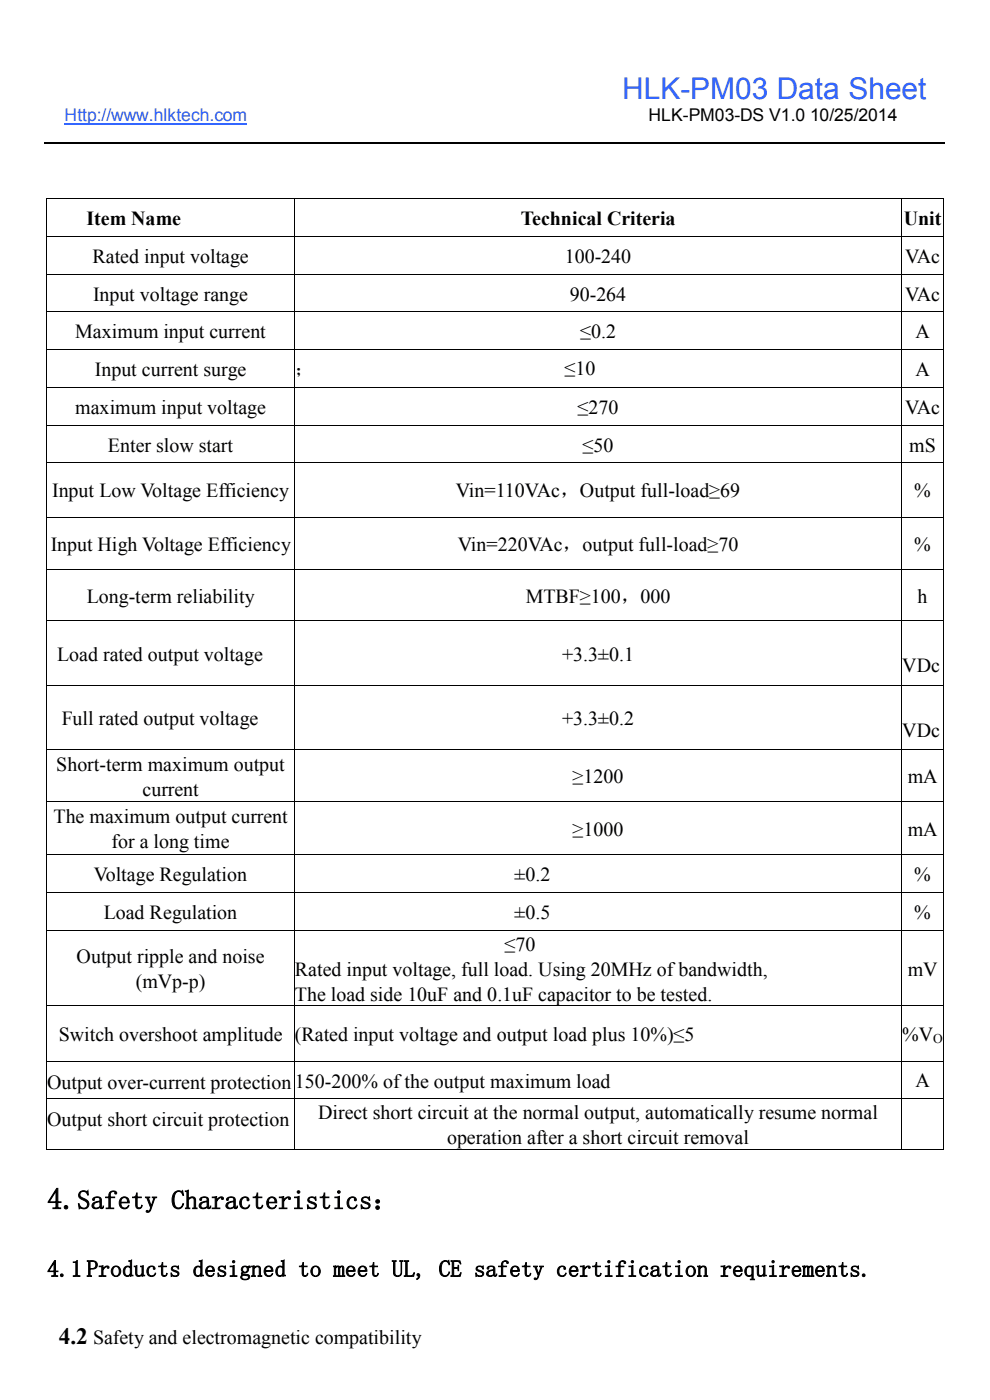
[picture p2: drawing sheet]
<svg xmlns="http://www.w3.org/2000/svg" width="210mm" height="297mm" viewBox="0 0 210 297" stroke-linecap="round" stroke-linejoin="round" font-family="sans-serif">
<defs><g id="words">
<text font-size="6.3" fill="#36f" x="132" y="20.9">HLK-PM03 Data Sheet</text>
<text font-size="6.3" x="10" y="256.5">4.</text>
<text font-size="5.6" x="16.4" y="256.5">Safety Characteristics：</text>
<g font-size="5">
<text x="10" y="270.8">4.1 Products designed to meet UL, CE safety certification requirements.</text>
<text x="12.4" y="285.2">4.2</text>
</g>
<g font-size="4.2">
<text x="18.3" y="47.8">Item Name</text>
<text x="110.5" y="47.8">Technical Criteria</text>
<text x="191.7" y="47.8">Unit</text>
<text x="19.6" y="55.8">Rated input voltage</text>
<text x="119.8" y="55.8">100-240</text>
<text x="192" y="55.8">VAc</text>
<text x="19.7" y="63.8">Input voltage range</text>
<text x="120.9" y="63.8">90-264</text>
<text x="192" y="63.8">VAc</text>
<text x="16" y="71.8">Maximum input current</text>
<text x="123.1" y="71.8">≤0.2</text>
<text x="194.2" y="71.8">A</text>
<text x="20.2" y="79.8">Input current surge</text>
<text x="62.6" y="79.6">；</text>
<text x="119.7" y="79.6">≤10</text>
<text x="194.2" y="79.8">A</text>
<text x="16" y="87.8">maximum input voltage</text>
<text x="122.5" y="87.8">≤270</text>
<text x="192" y="87.8">VAc</text>
<text x="22.9" y="95.8">Enter slow start</text>
<text x="123.6" y="95.8">≤50</text>
<text x="192.9" y="95.8">mS</text>
<text x="11.1" y="105.5">Input Low Voltage Efficiency</text>
<text x="96.7" y="105.5">Vin=110VAc，Output full-load≥69</text>
<text x="193.9" y="105.5">%</text>
<text x="10.8" y="116.9">Input High Voltage Efficiency</text>
<text x="97.1" y="116.9">Vin=220VAc，output full-load≥70</text>
<text x="193.9" y="116.9">%</text>
<text x="18.4" y="127.9">Long-term reliability</text>
<text x="111.5" y="127.9">MTBF≥100，000</text>
<text x="194.7" y="127.9">h</text>
<text x="12.1" y="140.1">Load rated output voltage</text>
<text x="119.2" y="140.1">+3.3±0.1</text>
<text x="191.4" y="142.5">VDc</text>
<text x="13.1" y="153.8">Full rated output voltage</text>
<text x="119.2" y="153.8">+3.3±0.2</text>
<text x="191.4" y="156.3">VDc</text>
<text x="11.9" y="163.5">Short-term maximum output</text>
<text x="121.5" y="166.2">≥1200</text>
<text x="192.5" y="166.2">mA</text>
<text x="30.2" y="168.8">current</text>
<text x="11.3" y="174.7">The maximum output current</text>
<text x="23.7" y="180">for a long time</text>
<text x="121.5" y="177.3">≥1000</text>
<text x="192.5" y="177.3">mA</text>
<text x="19.9" y="186.9">Voltage Regulation</text>
<text x="109.1" y="186.9">±0.2</text>
<text x="193.9" y="186.9">%</text>
<text x="22" y="194.9">Load Regulation</text>
<text x="109.1" y="194.9">±0.5</text>
<text x="193.9" y="194.9">%</text>
<text x="107" y="201.7">≤70</text>
<text x="16.3" y="204.3">Output ripple and noise</text>
<text x="28.8" y="209.6">(mVp-p)</text>
<text x="62.6" y="207">Rated input voltage, full load. Using 20MHz of bandwidth,</text>
<text x="192.5" y="207">mV</text>
<text x="62.6" y="212.3">The load side 10uF and 0.1uF capacitor to be tested.</text>
<text x="12.4" y="220.8">Switch overshoot amplitude</text>
<text x="62.6" y="220.8">(Rated input voltage and output load plus 10%)≤5</text>
<text x="191.4" y="220.8">%V</text>
<text x="10" y="231">Output over-current protection</text>
<text x="62.6" y="230.8">150-200% of the output maximum load</text>
<text x="194.2" y="230.6">A</text>
<text x="10" y="238.8">Output short circuit protection</text>
<text x="67.5" y="237.4">Direct short circuit at the normal output, automatically resume normal</text>
<text x="94.8" y="242.7">operation after a short circuit removal</text>
<text x="19.7" y="285.2">Safety and electromagnetic compatibility</text>
</g>
<text font-size="3.7" fill="#36f" x="13.7" y="25.7">Http://www.hlktech.com</text>
<g font-size="3.7">
<text x="137.6" y="25.7">HLK-PM03-DS V1.0</text>
<text x="171.8" y="25.7">10/25/2014</text>
</g>
<text font-size="2.8" x="198" y="221.4">O</text>
</g></defs>
<path d="M13.7 26.2h38.8" fill="none" stroke="#36f" stroke-width=".25"/>
<path d="M9.5 30.4h191" fill="none" stroke="#000" stroke-width=".25"/>
<g fill="#000">
<path d="M9.8 42.1h.2v.1h-.2zM9.8 50.1h.2v.1h-.2zM9.8 58.1h.2v.2h-.2zM62.4 42.1h.2v.1h-.2zM62.4 50.1h.2v.1h-.2zM62.4 58.1h.2v.2h-.2zM191.2 42.1h.2v.1h-.2zM191.2 50.1h.2v.1h-.2zM191.2 58.1h.2v.2h-.2zM200 42.1h.2v.1h-.2zM200 50.1h.2v.1h-.2zM200 58.1h.2v.2h-.2z"/>
<path d="M9.8 66.1h.2v.2h-.2zM9.8 74.1h.2v.2h-.2zM62.4 66.1h.2v.2h-.2zM62.4 74.1h.2v.2h-.2zM191.2 66.1h.2v.2h-.2zM191.2 74.1h.2v.2h-.2zM200 66.1h.2v.2h-.2zM200 74.1h.2v.2h-.2zM9.8 82.1h.2v.2h-.2zM9.8 90.1h.2v.2h-.2zM9.8 98.1h.2v.2h-.2zM62.4 82.1h.2v.2h-.2z"/>
<path d="M62.4 90.1h.2v.2h-.2zM62.4 98.1h.2v.2h-.2zM191.2 82.1h.2v.2h-.2zM191.2 90.1h.2v.2h-.2zM191.2 98.1h.2v.2h-.2zM200 82.1h.2v.2h-.2zM200 90.1h.2v.2h-.2zM200 98.1h.2v.2h-.2zM9.8 109.6h.2v.2h-.2zM62.4 109.6h.2v.2h-.2zM191.2 109.6h.2v.2h-.2zM200 109.6h.2v.2h-.2z"/>
<path d="M9.8 120.8h.2v.2h-.2zM9.8 131.6h.2v.2h-.2zM62.4 120.8h.2v.2h-.2zM62.4 131.6h.2v.2h-.2zM191.2 120.8h.2v.2h-.2zM191.2 131.6h.2v.2h-.2zM200 120.8h.2v.2h-.2zM200 131.6h.2v.2h-.2zM9.8 145.3h.2v.2h-.2zM9.8 159h.2v.2h-.2zM62.4 145.3h.2v.2h-.2zM62.4 159h.2v.2h-.2z"/>
<path d="M191.2 145.3h.2v.2h-.2zM191.2 159h.2v.2h-.2zM200 145.3h.2v.2h-.2zM200 159h.2v.2h-.2zM9.8 170.1h.2v.1h-.2zM62.4 170.1h.2v.1h-.2zM191.2 170.1h.2v.1h-.2zM200 170.1h.2v.1h-.2zM9.8 181.2h.2v.2h-.2zM9.8 189.3h.2v.1h-.2zM9.8 197.3h.2v.1h-.2zM62.4 181.2h.2v.2h-.2z"/>
<path d="M62.4 189.3h.2v.1h-.2zM62.4 197.3h.2v.1h-.2zM191.2 181.2h.2v.2h-.2zM191.2 189.3h.2v.1h-.2zM191.2 197.3h.2v.1h-.2zM200 181.2h.2v.2h-.2zM200 189.3h.2v.1h-.2zM200 197.3h.2v.1h-.2zM9.8 213.3h.2v.2h-.2zM62.4 213.3h.2v.2h-.2zM191.2 213.3h.2v.2h-.2zM200 213.3h.2v.2h-.2z"/>
<path d="M9.8 225.2h.2v.1h-.2zM9.8 233h.2v.2h-.2zM62.4 225.2h.2v.1h-.2zM62.4 233h.2v.2h-.2zM191.2 225.2h.2v.1h-.2zM191.2 233h.2v.2h-.2zM200 225.2h.2v.1h-.2zM200 233h.2v.2h-.2zM9.8 243.8h.2v.1h-.2zM62.4 243.8h.2v.1h-.2zM191.2 243.8h.2v.1h-.2zM200 243.8h.2v.1h-.2z"/>
</g>
<g fill="none" stroke="#000" stroke-width=".21">
<path d="M9.9 42.2v7.9M9.9 50.2v7.9M9.9 58.3v7.8M10 42.2h52.4M10 50.2h52.4M10 58.2h52.4M62.5 42.2v7.9M62.5 50.2v7.9M62.5 58.3v7.8M62.6 42.2h128.6M62.6 50.2h128.6M62.6 58.2h128.6"/>
<path d="M191.3 42.2v7.9M191.3 50.2v7.9M191.3 58.3v7.8M191.4 42.2h8.6M191.4 50.2h8.6M191.4 58.2h8.6M200.1 42.2v7.9M200.1 50.2v7.9M200.1 58.3v7.8M9.9 66.3v7.8M9.9 74.3v7.8M10 66.2h52.4"/>
<path d="M10 74.2h52.4M62.5 66.3v7.8M62.5 74.3v7.8M62.6 66.2h128.6M62.6 74.2h128.6M191.3 66.3v7.8M191.3 74.3v7.8M191.4 66.2h8.6M191.4 74.2h8.6M200.1 66.3v7.8M200.1 74.3v7.8M9.9 82.3v7.8"/>
<path d="M9.9 90.3v7.8M9.9 98.3v11.3M10 82.2h52.4M10 90.2h52.4M10 98.2h52.4M62.5 82.3v7.8M62.5 90.3v7.8M62.5 98.3v11.3M62.6 82.2h128.6M62.6 90.2h128.6M62.6 98.2h128.6M191.3 82.3v7.8"/>
<path d="M191.3 90.3v7.8M191.3 98.3v11.3M191.4 82.2h8.6M191.4 90.2h8.6M191.4 98.2h8.6M200.1 82.3v7.8M200.1 90.3v7.8M200.1 98.3v11.3M9.9 109.8v11M10 109.7h52.4M62.5 109.8v11M62.6 109.7h128.6"/>
<path d="M191.3 109.8v11M191.4 109.7h8.6M200.1 109.8v11M9.9 121v10.6M9.9 131.8v13.5M10 120.9h52.4M10 131.7h52.4M62.5 121v10.6M62.5 131.8v13.5M62.6 120.9h128.6M62.6 131.7h128.6M191.3 121v10.6"/>
<path d="M191.3 131.8v13.5M191.4 120.9h8.6M191.4 131.7h8.6M200.1 121v10.6M200.1 131.8v13.5M9.9 145.5v13.5M9.9 159.2v10.9M10 145.4h52.4M10 159.1h52.4M62.5 145.5v13.5M62.5 159.2v10.9M62.6 145.4h128.6"/>
<path d="M62.6 159.1h128.6M191.3 145.5v13.5M191.3 159.2v10.9M191.4 145.4h8.6M191.4 159.1h8.6M200.1 145.5v13.5M200.1 159.2v10.9M9.9 170.2v11M10 170.1h52.4M62.5 170.2v11M62.6 170.1h128.6M191.3 170.2v11"/>
<path d="M191.4 170.1h8.6M200.1 170.2v11M9.9 181.4v7.9M9.9 189.4v7.9M9.9 197.4v15.9M10 181.3h52.4M10 189.4h52.4M10 197.4h52.4M62.5 181.4v7.9M62.5 189.4v7.9M62.5 197.4v15.9M62.6 181.3h128.6"/>
<path d="M62.6 189.4h128.6M62.6 197.4h128.6M191.3 181.4v7.9M191.3 189.4v7.9M191.3 197.4v15.9M191.4 181.3h8.6M191.4 189.4h8.6M191.4 197.4h8.6M200.1 181.4v7.9M200.1 189.4v7.9M200.1 197.4v15.9M9.9 213.5v11.7"/>
<path d="M10 213.4h52.4M62.5 213.5v11.7M62.6 213.4h128.6M191.3 213.5v11.7M191.4 213.4h8.6M200.1 213.5v11.7M9.9 225.3v7.7M9.9 233.2v10.6M10 225.3h52.4M10 233.1h52.4M62.5 225.3v7.7M62.5 233.2v10.6"/>
<path d="M62.6 225.3h128.6M62.6 233.1h128.6M191.3 225.3v7.7M191.3 233.2v10.6M191.4 225.3h8.6M191.4 233.1h8.6M200.1 225.3v7.7M200.1 233.2v10.6M10 243.8h52.4M62.6 243.8h128.6M191.4 243.8h8.6"/>
</g>
<use href="#words"/>
</svg>
